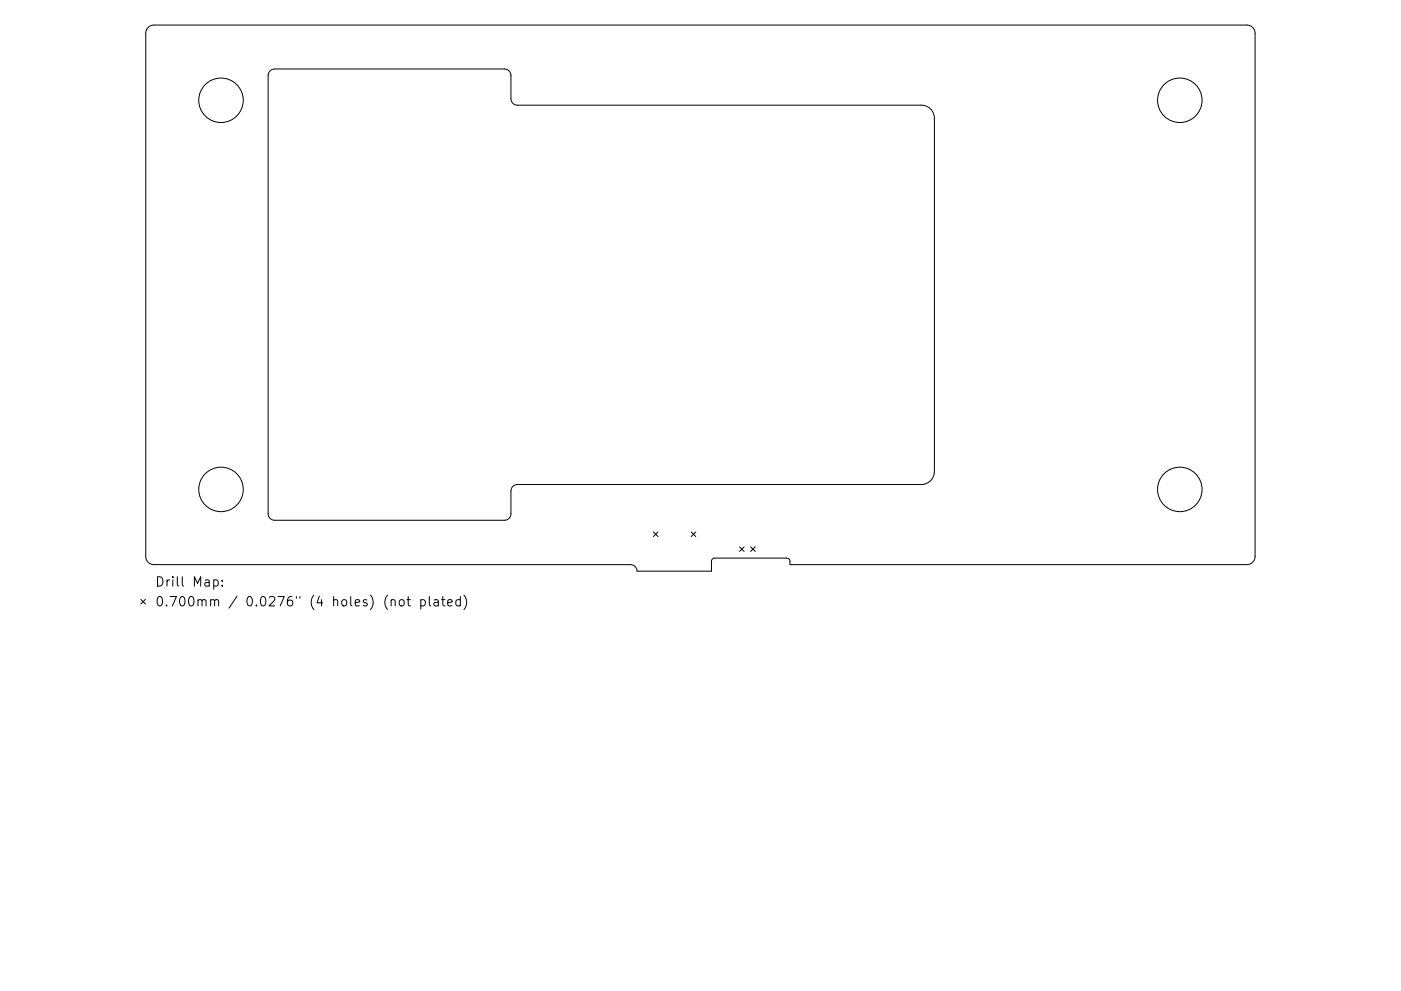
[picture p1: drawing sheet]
<svg xmlns="http://www.w3.org/2000/svg" width="297mm" height="210mm" viewBox="0 0 297 210" stroke-linecap="round" stroke-linejoin="round" font-family="sans-serif">
<defs><g id="words">
<g font-size="2.8">
<text x="32.8" y="124.5">Drill Map:</text>
<text x="32.8" y="128.7">0.700mm / 0.0276&quot; (4 holes) (not plated)</text>
</g>
</g></defs>
<g fill="none" stroke="#000" stroke-width=".21">
<path d="M31.4 5.8l.5-.3 .7-.2h231.8a1.73 1.73 0 0 1 1.7 1.8v111a1.73 1.73 0 0 1-1.7 1.7h-96.9v-.7a.69 .69 0 0 0-.7-.7h-15.3a.69 .69 0 0 0-.7 .7v2.1h-15.7a1.39 1.39 0 0 0-1.4-1.4h-101.1a1.73 1.73 0 0 1-1.7-1.7v-111l.1-.6zM106.9 110.4h-48.7a1.39 1.39 0 0 1-1.4-1.4v-93a1.39 1.39 0 0 1 1.4-1.4h48.7a1.39 1.39 0 0 1 1.4 1.4v4.9a1.39 1.39 0 0 0 1.4 1.4h85.6a2.78 2.78 0 0 1 2.8 2.8v74.9a2.78 2.78 0 0 1-2.8 2.8h-85.6a1.39 1.39 0 0 0-1.4 1.4v4.8a1.39 1.39 0 0 1-1.4 1.4M138.5 112.9l1 .9M139.5 112.9l-1 .9M146.5 112.9l1 .9M147.5 112.9l-1 .9M156.8 116l1 1M157.8 116l-1 1M159.2 116l.9 1M160.1 116l-.9 1M29.9 127.2l.9 .9M30.8 127.2l-.9 .9"/>
<path d="M45.3 123.1l.6-.1 .4 .4v.6l-.2 .3h-.8M47.1 124.2v.2M47.1 123.1v.2M82.9 127.4l.3-.2 .5 .1 .1 1.3M84.7 127.4l.3-.2a.54 .54 0 0 1 .7 .4l-.1 .8a.54 .54 0 0 1-.5 .2 .54 .54 0 0 1-.5-.4zM86.3 127.2h.7M86.6 126.6v1.7v.2l.4 .1M89.2 127.3l.6-.1 .4 .4v.6l-.2 .3h-.8M89.2 127.2v2M91 126.6v1.7l.3 .3M92.1 127.3h.7l.1 1.3M92.9 127.7l-.6 .1a.39 .39 0 0 0-.3 .4 .39 .39 0 0 0 .3 .4l.6-.1"/>
<path d="M93.6 127.2h.8M93.9 126.6v1.7l.1 .2 .4 .1M94.9 127.9l1-.2-.1-.4-.6-.1-.3 .3 .1 1h.8M97.6 127.3l-.6-.1-.4 .4v.6l.2 .3h.8M97.6 126.6v2M98.4 126.3a2.29 2.29 0 0 1 0 3"/>
<circle cx="46.9" cy="21.3" r="4.7"/>
<circle cx="250.1" cy="21.3" r="4.7"/>
<circle cx="46.9" cy="103.8" r="4.7"/>
<circle cx="250.1" cy="103.8" r="4.7"/>
</g>
<use href="#words"/>
</svg>
